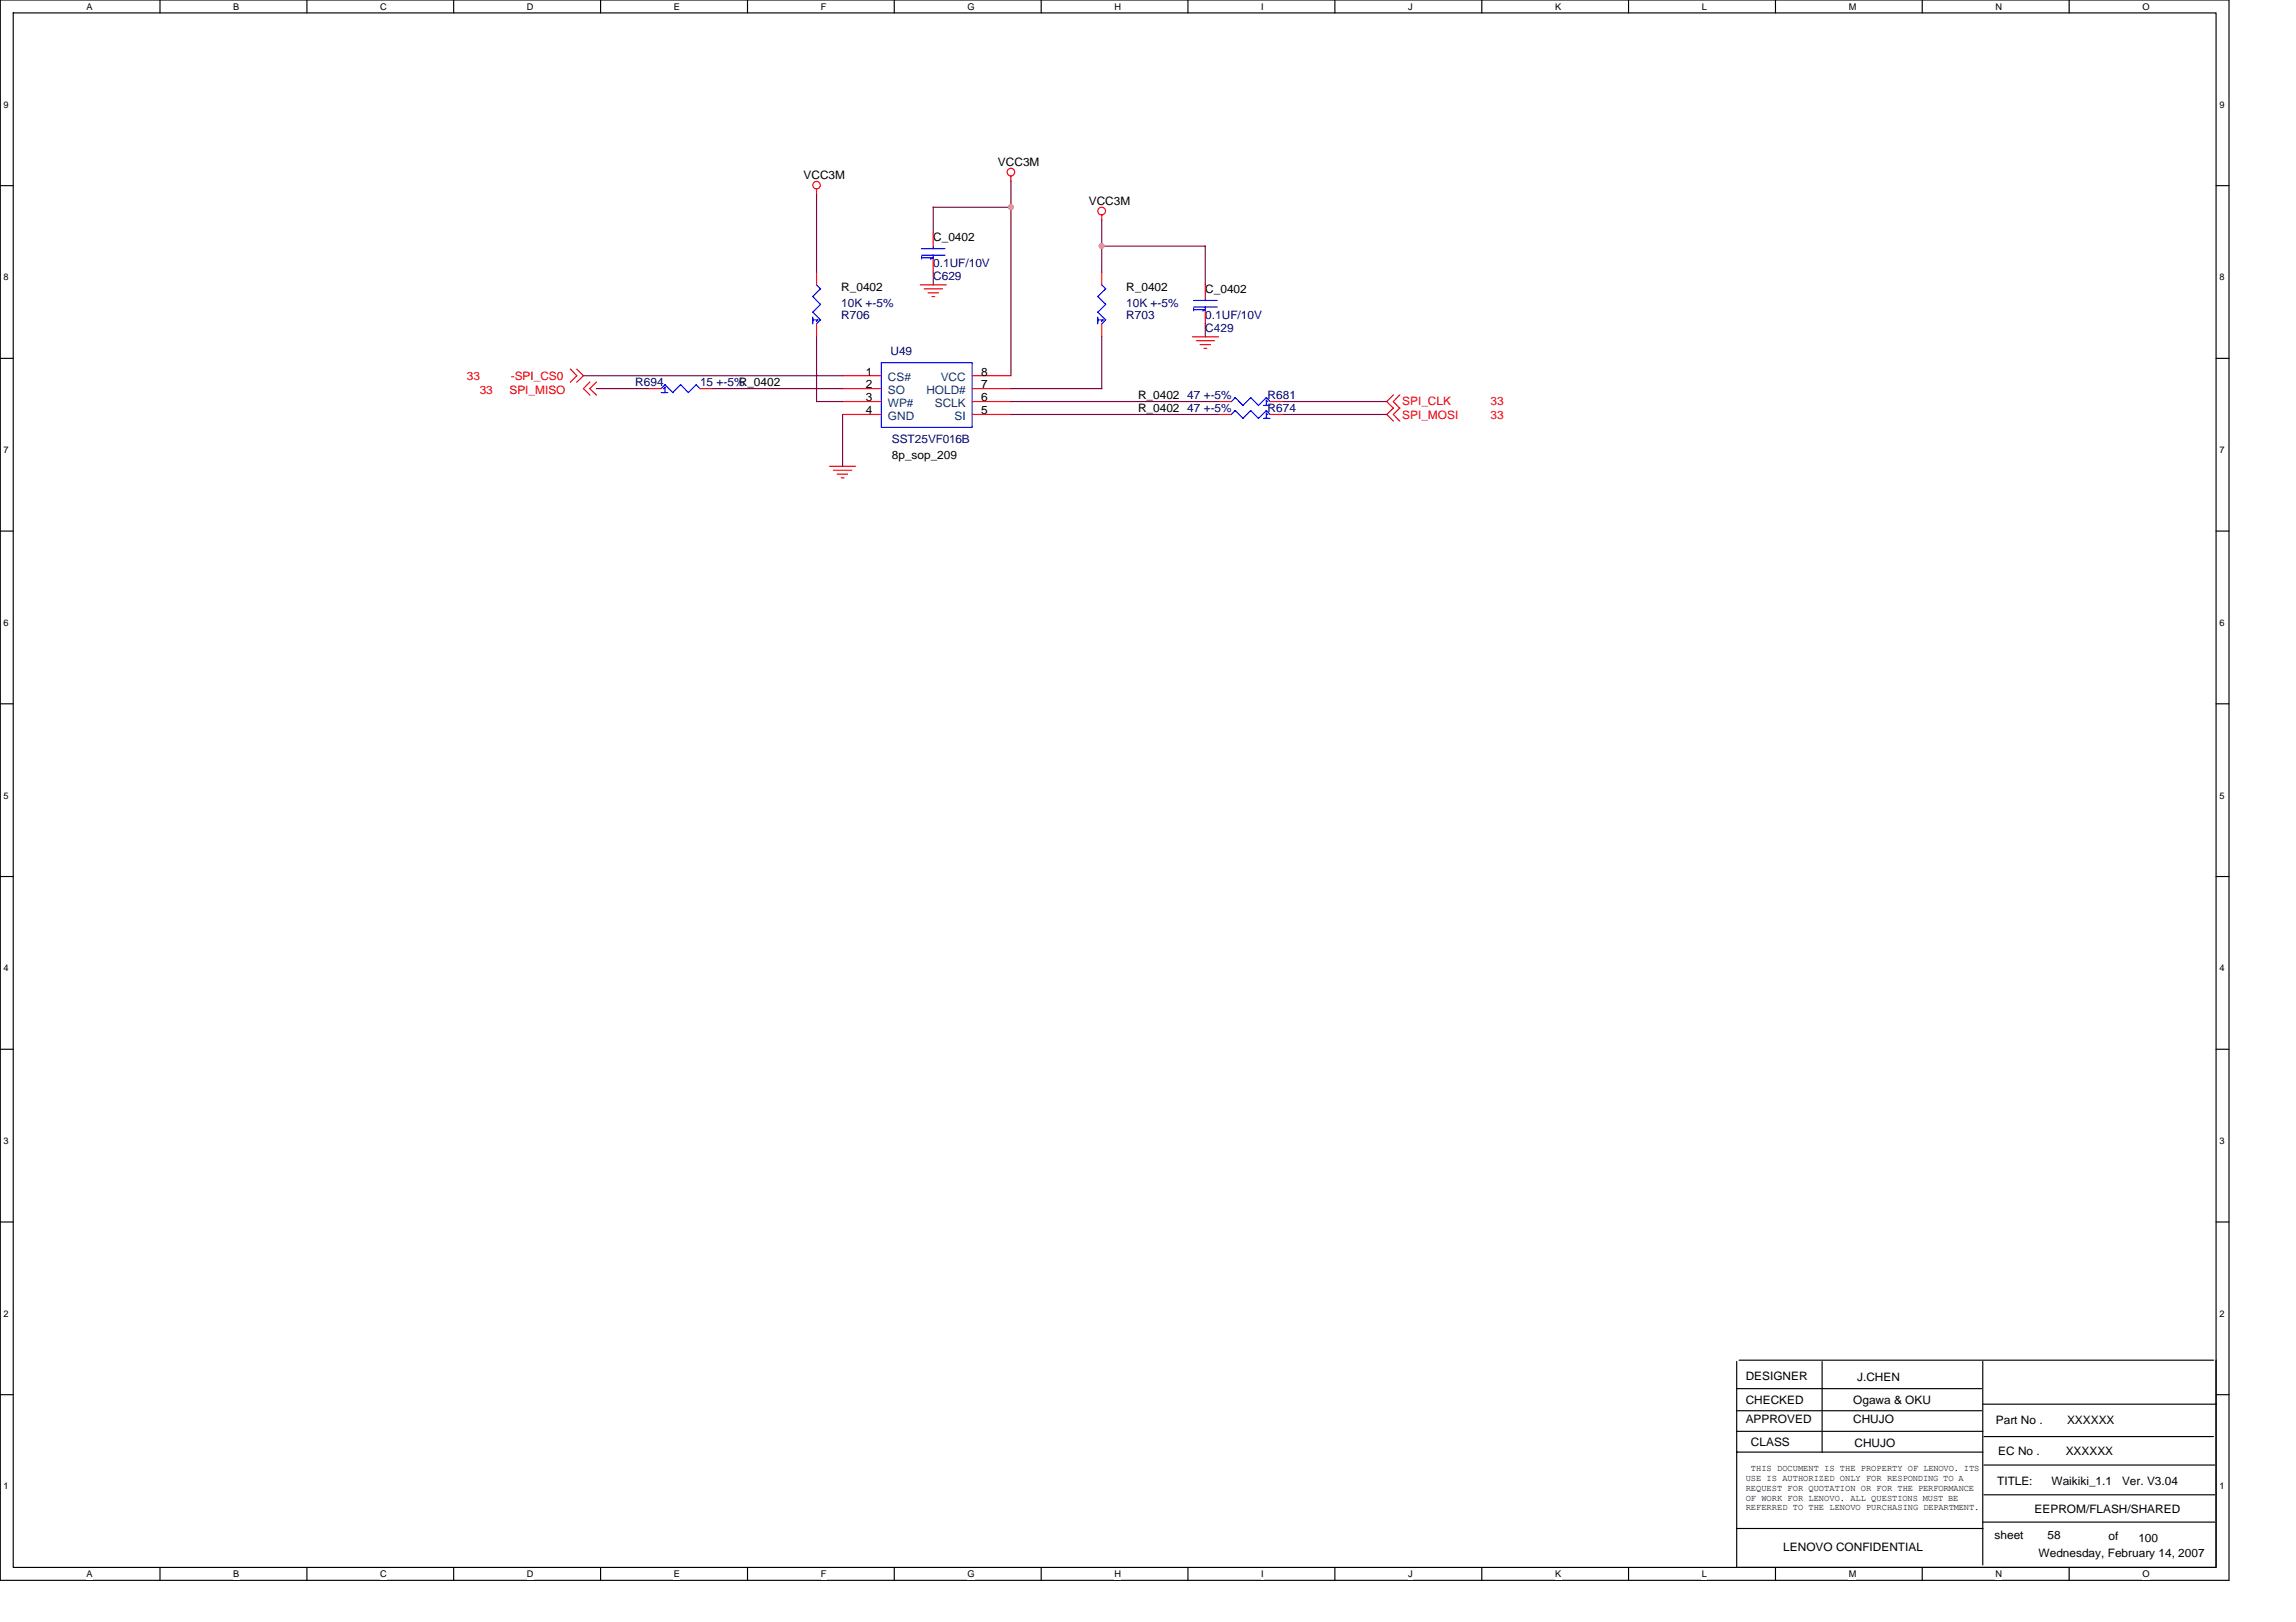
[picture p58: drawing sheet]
<svg xmlns="http://www.w3.org/2000/svg" width="297mm" height="210mm" viewBox="0 0 297 210" stroke-linecap="round" stroke-linejoin="round" font-family="sans-serif">
<defs><g id="words">
<g font-size="1.5">
<text x="104" y="23.1">VCC3M</text>
<text x="129.1" y="21.5">VCC3M</text>
<text x="140.9" y="26.5">VCC3M</text>
<text x="120.7" y="31.2">C_0402</text>
<text x="108.8" y="37.7">R_0402</text>
<text x="145.7" y="37.7">R_0402</text>
<text x="155.9" y="37.9">C_0402</text>
<text x="95.6" y="50">R_0402</text>
<text x="112" y="48.6">1</text>
<text x="112" y="50.3">2</text>
<text x="112" y="51.9">3</text>
<text x="112" y="53.6">4</text>
<text x="126.9" y="53.6">5</text>
<text x="126.9" y="51.9">6</text>
<text x="126.9" y="50.3">7</text>
<text x="126.9" y="48.6">8</text>
<text x="147.2" y="51.6">R_0402</text>
<text x="147.2" y="53.3">R_0402</text>
<text x="115.4" y="59.4">8p_sop_209</text>
<text x="225.8" y="178.5">DESIGNER</text>
<text x="240.3" y="178.7">J.CHEN</text>
<text x="225.8" y="181.7">CHECKED</text>
<text x="225.8" y="184.1">APPROVED</text>
<text x="239.8" y="181.7">Ogawa &amp; OKU</text>
<text x="239.8" y="184.1">CHUJO</text>
<text x="258.2" y="184.3">Part No .</text>
<text x="267.4" y="184.3">XXXXXX</text>
<text x="226.5" y="187.1">CLASS</text>
<text x="239.9" y="187.3">CHUJO</text>
<text x="258.5" y="188.3">EC No .</text>
<text x="267.2" y="188.3">XXXXXX</text>
<text x="258.4" y="192.1">TITLE:</text>
<text x="263.2" y="195.8">EEPROM/FLASH/SHARED</text>
<text x="265.4" y="192.1">Waikiki_1.1</text>
<text x="274.5" y="192.1">Ver. V3.04</text>
<text x="230.7" y="200.7">LENOVO CONFIDENTIAL</text>
<text x="258" y="199.2">sheet</text>
<text x="263.7" y="201.5">Wednesday, February 14, 2007</text>
<text x="264.9" y="199.2">58</text>
<text x="272.8" y="199.3">of</text>
<text x="276.6" y="199.5">100</text>
</g>
<g font-size="1.5" fill="#000080">
<text x="120.7" y="34.5">0.1UF/10V</text>
<text x="108.8" y="41.3">R706</text>
<text x="108.8" y="39.7">10K +-5%</text>
<text x="120.7" y="36.2">C629</text>
<text x="145.7" y="41.3">R703</text>
<text x="145.7" y="39.7">10K +-5%</text>
<text x="155.9" y="41.3">0.1UF/10V</text>
<text x="115.2" y="46">U49</text>
<text x="155.9" y="42.9">C429</text>
<text x="82.2" y="50">R694</text>
<text x="90.6" y="50">15 +-5%</text>
<text x="153.6" y="51.6">47 +-5%</text>
<text x="153.6" y="53.3">47 +-5%</text>
<text x="164" y="51.6">R681</text>
<text x="164" y="53.3">R674</text>
<text x="115.4" y="57.3">SST25VF016B</text>
</g>
<g font-size="1.5" fill="#f00">
<text x="60.4" y="49.1">33</text>
<text x="62.1" y="51">33</text>
<text x="65.9" y="51">SPI_MISO</text>
<text x="66.1" y="49.1">-SPI_CS0</text>
<text x="181.4" y="52.5">SPI_CLK</text>
<text x="192.8" y="52.5">33</text>
<text x="181.4" y="54.2">SPI_MOSI</text>
<text x="192.8" y="54.2">33</text>
</g>
<g font-size="1.5" fill="#004080">
<text x="114.9" y="49.3">CS#</text>
<text x="114.9" y="51">SO</text>
<text x="114.9" y="52.6">WP#</text>
<text x="119.8" y="51">HOLD#</text>
<text x="120.9" y="52.6">SCLK</text>
<text x="121.7" y="49.3">VCC</text>
<text x="114.9" y="54.3">GND</text>
<text x="123.5" y="54.3">SI</text>
</g>
<g font-size="1.2">
<text x="11.2" y="1.3">A</text>
<text x="30.2" y="1.3">B</text>
<text x="49.2" y="1.3">C</text>
<text x="68.2" y="1.3">D</text>
<text x="87.2" y="1.3">E</text>
<text x="106.2" y="1.3">F</text>
<text x="125.2" y="1.3">G</text>
<text x="144.2" y="1.3">H</text>
<text x="163.2" y="1.3">I</text>
<text x="182.2" y="1.3">J</text>
<text x="201.2" y="1.3">K</text>
<text x="220.2" y="1.3">L</text>
<text x="239.2" y="1.3">M</text>
<text x="258.2" y="1.3">N</text>
<text x="277.2" y="1.3">O</text>
<text x=".5" y="13.9">9</text>
<text x="287.1" y="13.9">9</text>
<text x=".5" y="36.3">8</text>
<text x="287.1" y="36.3">8</text>
<text x=".5" y="58.6">7</text>
<text x="287.1" y="58.6">7</text>
<text x=".5" y="81">6</text>
<text x="287.1" y="81">6</text>
<text x=".5" y="103.3">5</text>
<text x="287.1" y="103.3">5</text>
<text x=".5" y="125.7">4</text>
<text x="287.1" y="125.7">4</text>
<text x=".5" y="148">3</text>
<text x="287.1" y="148">3</text>
<text x=".5" y="170.4">2</text>
<text x="287.1" y="170.4">2</text>
<text x="225.8" y="191.6">USE IS AUTHORIZED ONLY FOR RESPONDING TO A</text>
<text x="226.5" y="190.4">THIS DOCUMENT IS THE PROPERTY OF LENOVO. ITS</text>
<text x=".5" y="192.7">1</text>
<text x="225.8" y="192.9">REQUEST FOR QUOTATION OR FOR THE PERFORMANCE</text>
<text x="225.8" y="194.2">OF WORK FOR LENOVO. ALL QUESTIONS MUST BE</text>
<text x="225.8" y="195.5">REFERRED TO THE LENOVO PURCHASING DEPARTMENT.</text>
<text x="287.1" y="192.7">1</text>
<text x="11.2" y="204.1">A</text>
<text x="30.2" y="204.1">B</text>
<text x="49.2" y="204.1">C</text>
<text x="68.2" y="204.1">D</text>
<text x="87.2" y="204.1">E</text>
<text x="106.2" y="204.1">F</text>
<text x="125.2" y="204.1">G</text>
<text x="144.2" y="204.1">H</text>
<text x="163.2" y="204.1">I</text>
<text x="182.2" y="204.1">J</text>
<text x="201.2" y="204.1">K</text>
<text x="220.2" y="204.1">L</text>
<text x="239.2" y="204.1">M</text>
<text x="258.2" y="204.1">N</text>
<text x="277.2" y="204.1">O</text>
</g>
</g></defs>
<path d="M0 0h288.4v204.5h-288.4zM1.7 1.7h285v201.1h-285z" fill="none" stroke="#000" stroke-width=".15"/>
<g fill="#fff">
<path d="M11.2 .2h.8v1.3h-.8z"/>
<path d="M11.2 203h.8v1.4h-.8z"/>
</g>
<path d="M20.7 0v1.7M20.7 202.8v1.7" fill="none" stroke="#000" stroke-width=".15"/>
<g fill="#fff">
<path d="M30.2 .2h.8v1.3h-.8z"/>
<path d="M30.2 203h.8v1.4h-.8z"/>
</g>
<path d="M39.7 0v1.7M39.7 202.8v1.7" fill="none" stroke="#000" stroke-width=".15"/>
<g fill="#fff">
<path d="M49.2 .2h.8v1.3h-.8z"/>
<path d="M49.2 203h.8v1.4h-.8z"/>
</g>
<path d="M58.7 0v1.7M58.7 202.8v1.7" fill="none" stroke="#000" stroke-width=".15"/>
<g fill="#fff">
<path d="M68.2 .2h.8v1.3h-.8z"/>
<path d="M68.2 203h.8v1.4h-.8z"/>
</g>
<path d="M77.7 0v1.7M77.7 202.8v1.7" fill="none" stroke="#000" stroke-width=".15"/>
<g fill="#fff">
<path d="M87.2 .2h.8v1.3h-.8z"/>
<path d="M87.2 203h.8v1.4h-.8z"/>
</g>
<path d="M96.7 0v1.7M96.7 202.8v1.7" fill="none" stroke="#000" stroke-width=".15"/>
<g fill="#fff">
<path d="M106.2 .2h.7v1.3h-.7z"/>
<path d="M106.2 203h.7v1.4h-.7z"/>
</g>
<path d="M115.7 0v1.7M115.7 202.8v1.7" fill="none" stroke="#000" stroke-width=".15"/>
<g fill="#fff">
<path d="M125.2 .2h.9v1.3h-.9z"/>
<path d="M125.2 203h.9v1.4h-.9z"/>
</g>
<path d="M134.7 0v1.7M134.7 202.8v1.7" fill="none" stroke="#000" stroke-width=".15"/>
<g fill="#fff">
<path d="M144.2 .2h.8v1.3h-.8z"/>
<path d="M144.2 203h.8v1.4h-.8z"/>
</g>
<path d="M153.7 0v1.7M153.7 202.8v1.7" fill="none" stroke="#000" stroke-width=".15"/>
<g fill="#fff">
<path d="M163.2 .2h.3v1.3h-.3z"/>
<path d="M163.2 203h.3v1.4h-.3z"/>
</g>
<path d="M172.7 0v1.7M172.7 202.8v1.7" fill="none" stroke="#000" stroke-width=".15"/>
<g fill="#fff">
<path d="M182.2 .2h.6v1.3h-.6z"/>
<path d="M182.2 203h.6v1.4h-.6z"/>
</g>
<path d="M191.7 0v1.7M191.7 202.8v1.7" fill="none" stroke="#000" stroke-width=".15"/>
<g fill="#fff">
<path d="M201.2 .2h.8v1.3h-.8z"/>
<path d="M201.2 203h.8v1.4h-.8z"/>
</g>
<path d="M210.7 0v1.7M210.7 202.8v1.7" fill="none" stroke="#000" stroke-width=".15"/>
<g fill="#fff">
<path d="M220.2 .2h.6v1.3h-.6z"/>
<path d="M220.2 203h.6v1.4h-.6z"/>
</g>
<path d="M229.7 0v1.7M229.7 202.8v1.7" fill="none" stroke="#000" stroke-width=".15"/>
<g fill="#fff">
<path d="M239.2 .2h.9v1.3h-.9z"/>
<path d="M239.2 203h.9v1.4h-.9z"/>
</g>
<path d="M248.7 0v1.7M248.7 202.8v1.7" fill="none" stroke="#000" stroke-width=".15"/>
<g fill="#fff">
<path d="M258.2 .2h.8v1.3h-.8z"/>
<path d="M258.2 203h.8v1.4h-.8z"/>
</g>
<path d="M267.7 0v1.7M267.7 202.8v1.7" fill="none" stroke="#000" stroke-width=".15"/>
<g fill="#fff">
<path d="M277.2 .2h.9v1.3h-.9z"/>
<path d="M277.2 203h.9v1.4h-.9z"/>
<path d="M.5 12.8h.6v1.4h-.6z"/>
<path d="M287.1 12.8h.7v1.4h-.7z"/>
<path d="M.5 35.2h.6v1.3h-.6z"/>
<path d="M287.1 35.2h.7v1.3h-.7z"/>
</g>
<path d="M0 24h1.7M286.7 24h1.7" fill="none" stroke="#000" stroke-width=".15"/>
<g fill="#fff">
<path d="M.5 57.6h.6v1.3h-.6z"/>
<path d="M287.1 57.6h.7v1.3h-.7z"/>
</g>
<path d="M0 46.4h1.7M286.7 46.4h1.7" fill="none" stroke="#000" stroke-width=".15"/>
<g fill="#fff">
<path d="M.5 79.9h.6v1.3h-.6z"/>
<path d="M287.1 79.9h.7v1.3h-.7z"/>
</g>
<path d="M0 68.7h1.7M286.7 68.7h1.7" fill="none" stroke="#000" stroke-width=".15"/>
<g fill="#fff">
<path d="M.5 102.3h.6v1.3h-.6z"/>
<path d="M287.1 102.3h.7v1.3h-.7z"/>
</g>
<path d="M0 91.1h1.7M286.7 91.1h1.7" fill="none" stroke="#000" stroke-width=".15"/>
<g fill="#fff">
<path d="M.5 124.6h.6v1.3h-.6z"/>
<path d="M287.1 124.6h.7v1.3h-.7z"/>
</g>
<path d="M0 113.4h1.7M286.7 113.4h1.7" fill="none" stroke="#000" stroke-width=".15"/>
<g fill="#fff">
<path d="M.5 147h.6v1.3h-.6z"/>
<path d="M287.1 147h.7v1.3h-.7z"/>
</g>
<path d="M0 135.8h1.7M286.7 135.8h1.7" fill="none" stroke="#000" stroke-width=".15"/>
<g fill="#fff">
<path d="M.5 169.3h.6v1.3h-.6z"/>
<path d="M287.1 169.3h.7v1.3h-.7z"/>
</g>
<path d="M0 158.1h1.7M286.7 158.1h1.7" fill="none" stroke="#000" stroke-width=".15"/>
<g fill="#fff">
<path d="M.5 191.7h.6v1.3h-.6z"/>
<path d="M287.1 191.7h.7v1.3h-.7z"/>
</g>
<g fill="none" stroke="#000" stroke-width=".15">
<path d="M224.7 179.7h31.7M224.7 176.2v26.7M225 176h61.4M235.7 176.2v11.7M256.5 176.2v26.3M286.7 176v26.8M0 180.5h1.7M224.7 182.6h31.7M224.7 185.2h31.8M224.7 187.9h31.8M224.7 197.8h31.8M256.5 181.7h30.2"/>
<path d="M256.5 197h30.1M256.7 189.6h29.8M256.7 185.9h29.7M256.7 193.4h29.8M286.7 180.5h1.7M224.8 202.8h61.7"/>
</g>
<g fill="none" stroke="#f00" stroke-width=".15">
<path d="M105.6 24.5v.7M105.6 35.2v1.7M119.1 36.9h3.3M119.6 37.4h2.3M120.1 37.9h1.3M120.6 38.4h.3M120.7 30.2v1.7M120.7 33.5v1.7M130.8 22.8v.7M142.5 27.8v.7M142.5 35.2v1.7M155.9 36.9v1.6"/>
<path d="M73.8 47.8l.8 .8-.8 .9M74.6 47.8l.9 .8-.9 .9M76.3 49.4l-.8 .9 .8 .8M77.2 49.4l-.9 .9 .9 .8M83.9 50.3h1.6M90.6 50.3h1.6M105.6 41.9v1.7M109 48.6h5M109 50.3h5M109 52h5M109 53.6h5M125.8 48.6h5"/>
<path d="M125.8 50.3h5M125.8 52h5M125.8 53.6h5M142.5 41.9v1.7M154.3 43.6h3.3M154.8 44.1h2.3M155.3 44.6h1.3M155.8 45.1h.3M155.9 40.2v1.7M157.6 52h1.7M157.6 53.6h1.7M164.3 52h1.7"/>
<path d="M164.3 53.6h1.7M180.3 51.1l-.9 .9 .9 .8M180.3 52.8l-.9 .8 .9 .9M181.1 51.1l-.8 .9 .8 .8M181.1 52.8l-.8 .8 .8 .9M107.3 60.3h3.4M107.8 60.9h2.4M108.3 61.4h1.4M108.8 61.8h.4"/>
<circle cx="105.6" cy="24" r=".49"/>
<circle cx="130.8" cy="22.3" r=".49"/>
<circle cx="142.5" cy="27.3" r=".5"/>
</g>
<g fill="none" stroke="#00f" stroke-width=".15">
<path d="M105.1 38.4l1 1M105.6 36.9l.5 .5M106.2 39.4l-1.1 1 1 1M106.2 37.4l-1 1M119.2 32.2h3.1M119.2 33h3.1M119.2 33.4h1.6l-.4 .1M119.2 33.2v.3M120.7 31.9v.3M120.7 33v.5M142 38.4l1 1M142.5 36.9l.5 .5"/>
<path d="M143.1 39.4l-1.1 1 1 1M143.1 37.4l-1.1 1M154.4 38.9h3.1M154.4 39.7h3.1M154.4 39.9v.3M155.9 38.5v.4M155.9 39.7v.5M85.5 50.8h.9M86 49.8l1.1 1M86 50.1v.7M86 50.1l-.2 .2M86.1 49.8l-.6 .5"/>
<path d="M88.1 49.8l1 1M88.1 49.8l-1.1 1M90.6 50.3l-.5-.5-1.1 1M105.2 41.4h.6M105.2 41v.9M105.8 41.4l-.2 .2M106.2 41.4l-.6 .5M114 46.9h11.8v8.4h-11.8zM142 41.4h.7M142 41v.9M142.7 41.4l-.2 .2M143.1 41.4l-.6 .5"/>
<path d="M154.4 40.1h1.6M155.9 40.1l-.3 .2M159.8 51.4l1 1.1M159.8 53.1l1 1M159.8 51.5l-.5 .5M159.8 53.1l-.5 .6M161.8 51.4l1 1.1M161.8 53.1l1 1M161.8 51.5l-1 1M161.8 53.1l-1 1.1M163.5 52.5h.8M163.5 54.1h.8"/>
<path d="M163.8 51.4l.5 .6M163.8 53.1l.5 .5M163.8 51.5l-1 1M163.8 53.4v.7M163.8 53.1l-1 1.1M163.8 53.5l.2 .2M164 52l-.2-.2v.7"/>
</g>
<g fill="none" stroke="#800040" stroke-width=".15">
<path d="M105.6 25.1v10.1M120.7 35.2v1.7M130.8 23.5v25.1M130.8 26.8h-10.1v3.4M142.5 31.9h13.4M142.5 28.5v6.7M155.9 31.8v5.1M75.5 48.6h33.5M77.1 50.3h6.8M92.2 50.3h16.8M105.6 43.6v8.4h3.4M109 53.6v6.8"/>
<path d="M130.8 52h26.8M130.8 53.6h26.8M130.8 50.3h11.8M142.5 43.6v6.7M155.9 41.9v1.7M166 52h13.4M166 53.6h13.4"/>
</g>
<g fill="#f0f" stroke="#f0f" stroke-width=".15">
<circle cx="130.8" cy="26.8" r=".32"/>
<circle cx="142.5" cy="31.8" r=".33"/>
</g>
<use href="#words"/>
</svg>
